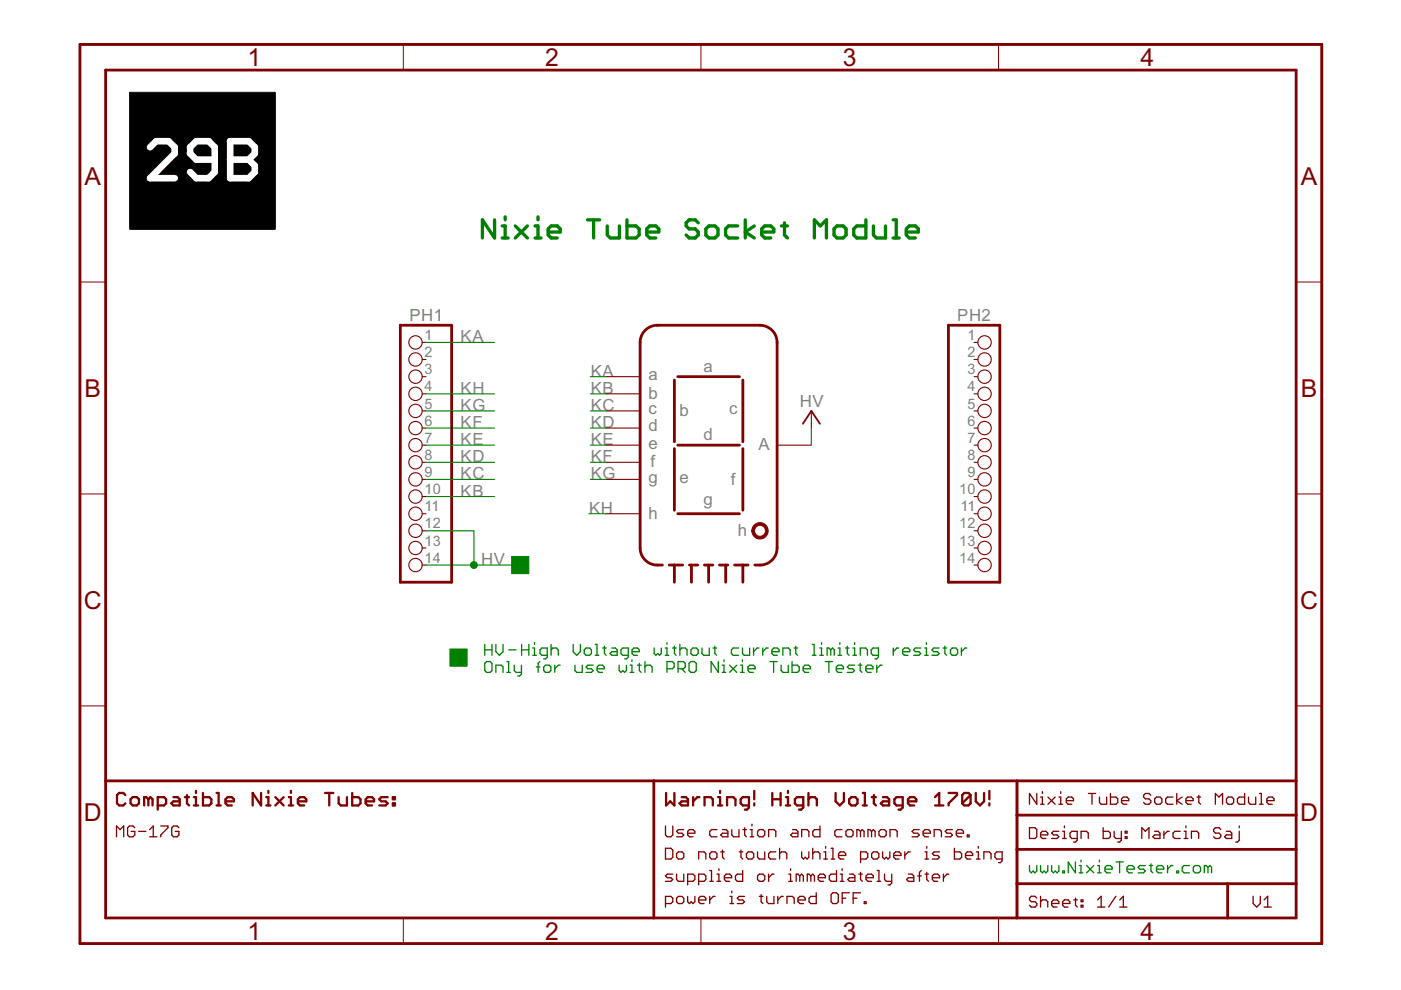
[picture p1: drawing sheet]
<svg xmlns="http://www.w3.org/2000/svg" width="297mm" height="210mm" viewBox="0 0 297 210" stroke-linecap="round" stroke-linejoin="round" font-family="sans-serif">
<defs><g id="words">
<g font-size="5.9" fill="#800000">
<text x="52.5" y="14">1</text>
<text x="115.6" y="14">2</text>
<text x="178.7" y="14">3</text>
<text x="241.8" y="14">4</text>
<text x="17.9" y="39.2">A</text>
<text x="275.8" y="39.2">A</text>
<text x="17.9" y="84.1">B</text>
<text x="275.8" y="84.1">B</text>
<text x="17.8" y="129.1">C</text>
<text x="275.6" y="129.1">C</text>
<text x="17.8" y="174">D</text>
<text x="275.6" y="174">D</text>
<text x="52.5" y="199.2">1</text>
<text x="115.6" y="199.2">2</text>
<text x="178.7" y="199.2">3</text>
<text x="241.8" y="199.2">4</text>
</g>
<g font-size="4" fill="#808080">
<text x="86.8" y="68.1">PH1</text>
<text x="203" y="68.1">PH2</text>
<text x="97.6" y="72.6">KA</text>
<text x="97.6" y="83.5">KH</text>
<text x="125.2" y="79.9">KA</text>
<text x="125.2" y="83.5">KB</text>
<text x="137.5" y="80.6">a</text>
<text x="149.1" y="78.8">a</text>
<text x="97.6" y="87.1">KG</text>
<text x="125.2" y="87.1">KC</text>
<text x="137.5" y="84.6">b</text>
<text x="137.5" y="87.9">c</text>
<text x="144.1" y="88.2">b</text>
<text x="154.6" y="87.9">c</text>
<text x="169.6" y="86.2">HV</text>
<text x="97.6" y="90.8">KF</text>
<text x="97.6" y="94.4">KE</text>
<text x="125.2" y="90.8">KD</text>
<text x="125.2" y="94.4">KE</text>
<text x="137.5" y="91.5">d</text>
<text x="137.5" y="95.1">e</text>
<text x="149.1" y="93.3">d</text>
<text x="160.8" y="95.5">A</text>
<text x="97.6" y="101.7">KC</text>
<text x="97.6" y="98">KD</text>
<text x="125.2" y="98">KF</text>
<text x="125.2" y="101.7">KG</text>
<text x="137.9" y="99.1">f</text>
<text x="97.6" y="105.3">KB</text>
<text x="137.5" y="102.4">g</text>
<text x="144.1" y="102.4">e</text>
<text x="149.1" y="107.1">g</text>
<text x="155" y="102.7">f</text>
<text x="124.9" y="108.9">KH</text>
<text x="137.5" y="110">h</text>
<text x="156.4" y="113.6">h</text>
<text x="102" y="119.8">HV</text>
</g>
<g font-size="3.4" fill="#808080">
<text x="90" y="72.1">1</text>
<text x="90" y="75.7">2</text>
<text x="205.1" y="72.1">1</text>
<text x="205.1" y="75.7">2</text>
<text x="90" y="79.4">3</text>
<text x="90" y="83">4</text>
<text x="205.1" y="79.4">3</text>
<text x="205.1" y="83">4</text>
<text x="90" y="86.6">5</text>
<text x="205.1" y="86.6">5</text>
<text x="90" y="90.2">6</text>
<text x="90" y="93.9">7</text>
<text x="205.1" y="90.2">6</text>
<text x="205.1" y="93.9">7</text>
<text x="90" y="97.5">8</text>
<text x="90" y="101.1">9</text>
<text x="205.1" y="97.5">8</text>
<text x="205.1" y="101.1">9</text>
<text x="90" y="104.8">10</text>
<text x="203.4" y="104.8">10</text>
<text x="90" y="108.4">11</text>
<text x="90" y="112">12</text>
<text x="203.4" y="112">12</text>
<text x="203.6" y="108.4">11</text>
<text x="90" y="115.7">13</text>
<text x="90" y="119.3">14</text>
<text x="203.4" y="115.7">13</text>
<text x="203.4" y="119.3">14</text>
</g>
</g></defs>
<g fill="none" stroke="#800000" stroke-width=".59">
<path d="M17 9.4h263.2v190.7h-263.2zM22.4 14.9h252.4v179.7h-252.4zM84.9 69h10.9v54.4h-10.9zM143.7 79.9h13.1M201.1 69h10.9v54.4h-10.9zM143 80.6v13.1M143 95.1v13.1M143.7 94.4h13.1M157.5 80.6v13.1M157.5 95.1v13.1M140.4 119.8a3.8 3.8 0 0 1-4.7-3.6v-43.6a3.7 3.7 0 0 1 3.6-3.6h21.8a3.6 3.6 0 0 1 3.7 3.6v43.6a3.8 3.8 0 0 1-4.8 3.6M141.9 119.8h2.8"/>
<path d="M143 119.8v3.6M143.7 108.9h13.1M146.2 119.8h1.7M146.6 119.8v3.6M149.4 119.8h1.7M150.2 119.8v3.6M152.5 119.8h1.8M153.9 119.8v3.6M155.7 119.8h2.9M157.5 119.8v3.6M22.4 165.6h252.4M138.6 165.6v29"/>
<path d="M215.6 165.6v29M215.6 172.8h59.2M215.6 180.1h59.2M215.6 187.4h59.2M260.3 187.4v7.2"/>
</g>
<g fill="none" stroke="#800000" stroke-width=".28">
<path d="M24.7 177.4v-2.3l.8 .8 .7-.8v2.3M28.6 175.5l-.4-.4h-.8l-.3 .4v1.5l.3 .4h.8l.4-.4v-.7h-.8M29.4 176.3h1.5M31.7 177.4h1.6M31.7 175.9l.8-.8v2.3M34.1 175.1h1.5v.4l-1.5 1.5v.4M37.9 175.5l-.4-.4h-.7l-.4 .4v1.5l.4 .4h.7l.4-.4v-.7h-.7M141.1 175.1v1.9l.4 .4h.7l.4-.4v-1.9M141.1 179.9h1.1l.4 .3v1.6l-.4 .3h-1.1zM145 175.9h-1.2l-.4 .4 .4 .4h.8l.4 .3-.4 .4h-1.2M145.8 176.7h1.5v-.4l-.4-.4h-.7l-.4 .4v.7l.4 .4h.7M152 175.9h-1.1l-.4 .4v.7l.4 .4h1.1"/>
<path d="M153.2 175.9h.7l.4 .4v1.1h-1.1l-.4-.4 .4-.3h1.1M155.2 175.9v1.1l.3 .4h1.2v-1.5M157.5 175.9h.8M157.9 175.5v1.5l.4 .4M159 177.4h.8M159 175.9h.4v1.5M159.4 174.8v.3M160.6 176.3l.4-.4h.8l.3 .4v.7l-.3 .4h-.8l-.4-.4zM163 177.4v-1.5h1.1l.4 .4v1.1M165.3 179.9v2.2M168 175.9h.8l.4 .4v1.1h-1.2l-.4-.4 .4-.3h1.2M170 177.4v-1.5h1.1l.4 .4v1.1"/>
<path d="M172.3 179.9v2.2M173.8 175.1v2.3h-1.1l-.4-.4v-.7l.4-.4h1.1M175 179.5v.4M176.2 179.9h.4v2.2M178.5 175.9h-1.1l-.4 .4v.7l.4 .4h1.1M179.3 176.3l.4-.4h.8l.4 .4v.7l-.4 .4h-.8l-.4-.4zM182.4 176.3l-.3-.4h-.4v1.5M182.4 176.3v1.1M182.4 176.3l.4-.4 .4 .4v1.1M184.8 176.3l-.4-.4h-.4v1.5M184.8 176.3v1.1M184.8 176.3l.4-.4 .3 .4v1.1"/>
<path d="M186.4 176.3l.4-.4h.7l.4 .4v.7l-.4 .4h-.7l-.4-.4zM188.7 177.4v-1.5h1.1l.4 .4v1.1M194.9 175.9h-1.1l-.4 .4 .4 .4h.7l.4 .3-.4 .4h-1.1M195.7 176.7h1.6v-.4l-.4-.4h-.8l-.4 .4v.7l.4 .4h.8M196.5 179.5v.4M198.1 177.4v-1.5h1.1l.4 .4v1.1M201.9 175.9h-1.1l-.4 .4 .4 .4h.7l.4 .3-.4 .4h-1.1M202.4 179.9v2.2h1.1l.4-.3v-.8l-.4-.4h-1.1M202.8 176.7h1.5v-.4l-.4-.4h-.8l-.3 .4v.7l.3 .4h.8M205.1 177h.4v.4h-.4zM207.4 179.5v.4M218.3 175.5h1.1l.4 .4v1.5l-.4 .4h-1.1z"/>
<path d="M219.8 168.2v2.3l-1.5-2.3v2.3M220.6 169h.4v1.5M220.6 170.5h.8M220.6 177h1.5v-.4l-.3-.3h-.8l-.4 .3v.8l.4 .4h.8M221 167.9v.3M222.2 169l1.5 1.5M223.7 169l-1.5 1.5M224.5 176.3h-1.1l-.4 .3 .4 .4h.7l.4 .4-.4 .4h-1.1M224.5 169h.4v1.5M224.5 170.5h.8M224.9 167.9v.3M225.3 177.8h.8"/>
<path d="M225.3 176.3h.4v1.5M225.7 175.1v.4M226.1 169.8h1.5v-.4l-.4-.4h-.7l-.4 .4v.7l.4 .4h.7M228.4 177.8h-1.2l-.3-.4v-.8l.3-.3h1.2v1.9l-.4 .3h-.4M229.2 177.8v-1.5h1.2l.3 .3v1.2M230.8 168.2h1.5M231.5 168.2v2.3M233.1 169v1.1l.4 .4h1.1v-1.5M233.9 175.5v2.3h1.1l.4-.4v-.8l-.4-.3h-1.1M235.4 168.2v2.3h1.2l.4-.4v-.7l-.4-.4h-1.2M236.2 176.3v1.1l.4 .4h1.1M237.7 176.3v1.9l-.3 .3h-.4"/>
<path d="M237.8 169.8h1.5v-.4l-.4-.4h-.7l-.4 .4v.7l.4 .4h.7M238.6 177.4h.4v.4h-.4zM238.6 176.3h.4v.3h-.4zM242.1 177.8v-2.3l.7 .8 .8-.8v2.3M244 168.6l-.4-.4h-.8l-.3 .4v.4l.3 .4h.8l.4 .4v.3l-.4 .4h-.8l-.3-.4M244.8 176.3h.8l.3 .3v1.2h-1.1l-.4-.4 .4-.4h1.1M245.2 169h.8l.3 .4v.7l-.3 .4h-.8l-.4-.4v-.7zM246.8 176.3v1.5M247.9 176.3h-.4l-.7 .7M248.7 169h-1.2l-.4 .4v.7l.4 .4h1.2M249.5 168.2v2.3M250.2 176.3h-1.1l-.4 .3v.8l.4 .4h1.1"/>
<path d="M250.6 169l-1.1 .8 1.1 .7M251.1 176.3h.3v1.5M251.1 177.8h.7M251.4 169.8h1.6v-.4l-.4-.4h-.8l-.4 .4v.7l.4 .4h.8M251.4 175.1v.4M252.6 177.8v-1.5h1.2l.3 .3v1.2M253.8 169h.8M254.2 168.6v1.5l.4 .4M257.7 170.5v-2.3l.7 .8 .8-.8v2.3M258.8 175.9l-.4-.4h-.7l-.4 .4v.4l.4 .3h.7l.4 .4v.4l-.4 .4h-.7l-.4-.4M260 176.3h.8l.4 .3v1.2h-1.2l-.4-.4 .4-.4h1.2M260.4 169h.8l.4 .4v.7l-.4 .4h-.8l-.4-.4v-.7z"/>
<path d="M262.7 176.3v1.9l-.3 .3h-.4M262.7 175.1v.4M263.9 168.2v2.3h-1.2l-.3-.4v-.7l.3-.4h1.2M264.7 169v1.1l.4 .4h1.1v-1.5M267 170.5h.8M267 168.2h.4v2.3M268.6 169.8h1.5v-.4l-.4-.4h-.7l-.4 .4v.7l.4 .4h.7M141.1 191.6h1.1l.4-.4v-.8l-.4-.3h-1.1v2.2M142.6 185.3h-1.1l-.4 .4 .4 .4h.7l.4 .4-.4 .4h-1.1M143.4 181l.4-.4h.8l.4 .4v.8l-.4 .3h-.8l-.4-.3zM143.4 185.3v1.2l.4 .4h1.2v-1.6M143.4 190.4l.4-.3h.8l.4 .3v.8l-.4 .4h-.8l-.4-.4z"/>
<path d="M145.8 186.9h1.1l.4-.4v-.8l-.4-.4h-1.1v2.3M145.8 190.1v1.1l.4 .4 .4-.4 .3 .4 .4-.4v-1.1M148.1 186.9h1.2l.3-.4v-.8l-.3-.4h-1.2v2.3M148.1 182.1v-1.5h1.2l.3 .4v1.1M148.1 190.8h1.5v-.4l-.3-.3h-.8l-.4 .3v.8l.4 .4h.8M150.5 190.1v1.5M150.5 186.9h.7M150.5 184.6h.4v2.3M150.9 180.6h.7l.4 .4v.8l-.4 .3h-.7l-.4-.3v-.8zM151.6 190.1h-.4l-.7 .7M152 186.9h.8M152 185.3h.4v1.6"/>
<path d="M152.4 184.2v.4M152.8 180.6h.8M153.2 180.2v1.6l.4 .3M153.6 186.1h1.5v-.4l-.4-.4h-.7l-.4 .4v.8l.4 .4h.7M154.8 190.1h.4v1.5M154.8 191.6h.7M155.2 188.9v.4M156.7 180.6h.8M157.1 180.2v1.6l.4 .3M157.5 184.6v2.3h-1.2l-.4-.4v-.8l.4-.4h1.2M157.8 190.1h-1.1l-.4 .3 .4 .4h.8l.3 .4-.3 .4h-1.2M158.3 181l.3-.4h.8l.4 .4v.8l-.4 .3h-.8l-.3-.3z"/>
<path d="M160.6 180.6v1.2l.4 .3h1.1v-1.5M160.6 185.7l.4-.4h.8l.3 .4v.8l-.3 .4h-.8l-.4-.4zM161 190.1h.8M161.4 189.7v1.5l.4 .4M162.6 190.1v1.1l.3 .4h1.2v-1.5M163 185.3v1.6M164.1 185.3h-.4l-.7 .8M164.5 180.6h-1.2l-.3 .4v.8l.3 .3h1.2M164.9 190.1v1.5M165.3 181l.4-.4h.7l.4 .4v1.1M166.1 190.1h-.4l-.8 .7M166.9 191.6v-1.5h1.1l.4 .3v1.2"/>
<path d="M167.2 186.9h.8M167.2 185.3h.4v1.6M167.6 184.2v.4M169.2 190.8h1.5v-.4l-.4-.3h-.7l-.4 .3v.8l.4 .4h.7M169.6 185.7l-.4-.4h-.4v1.6M169.6 185.7v1.2M169.6 185.7l.3-.4 .4 .4v1.2M170 180.6v1.2l.3 .3 .4-.3 .4 .3 .4-.3v-1.2M171.9 185.7l-.4-.4h-.3v1.6M171.9 185.7v1.2M171.9 185.7l.4-.4 .4 .4v1.2M172.3 181l.4-.4h.8l.3 .4v1.1"/>
<path d="M173.1 189.3v2.3h-1.2l-.4-.4v-.8l.4-.3h1.2M173.5 186.1h1.5v-.4l-.4-.4h-.7l-.4 .4v.8l.4 .4h.7M174.7 182.1h.7M174.7 180.6h.3v1.5M176.2 182.1h.8M176.2 189.7l.4-.4h.8l.3 .4v1.5l-.3 .4h-.8l-.4-.4zM177.4 184.6v2.3h-1.2l-.4-.4v-.8l.4-.4h1.2M177.8 181.4h1.5v-.4l-.4-.4h-.7l-.4 .4v.8l.4 .3h.7M178.2 186.9h.7M178.2 185.3h.3v1.6M178.5 184.2v.4M178.6 190.4h.7"/>
<path d="M180.1 189.3h-1.5v2.3M180.1 185.3h.8l.4 .4v1.2h-1.2l-.4-.4 .4-.4h1.2M180.9 190.4h.8M182.1 185.3h.7M182.4 189.3h-1.5v2.3M182.5 182.1h1.1l.4-.3v-.8l-.4-.4h-1.1v2.3M182.5 185v1.5l.3 .4M183.2 191.2h.4v.4h-.4zM183.6 186.1h1.6v-.4l-.4-.4h-.8l-.4 .4v.8l.4 .4h.8M184.8 181l.4-.4h.7l.4 .4v.8l-.4 .3h-.7l-.4-.3zM186 184.6h.4v2.3M186 186.9h.7"/>
<path d="M187.1 180.6v1.2l.4 .3 .4-.3 .4 .3 .4-.3v-1.2M187.5 185.3v1.2l.4 .4h1.2M189.1 185.3v1.9l-.4 .4h-.4M189.5 181.4h1.5v-.4l-.4-.4h-.7l-.4 .4v.8l.4 .3h.7M191.8 180.6v1.5M192.6 185.3h.8l.3 .4v1.2h-1.1l-.4-.4 .4-.4h1.1M193 180.6h-.4l-.8 .8M194.6 185.7h.7M195.3 184.6l-.4 .4v1.9M196.1 182.1h.8M196.1 180.6h.4v1.5M196.1 185.3h.8"/>
<path d="M196.5 185v1.5l.4 .4M197.7 186.1h1.5v-.4l-.4-.4h-.7l-.4 .4v.8l.4 .4h.7M199.2 180.6h-1.1l-.4 .4 .4 .4h.7l.4 .4-.4 .3h-1.1M200 185.3v1.6M201.2 185.3h-.4l-.8 .8M204.7 181.4h1.5v-.4l-.4-.4h-.7l-.4 .4v.8l.4 .3h.7M207 182.1h.8M207 180.6h.4v1.5M208.6 182.1v-1.5h1.1l.4 .4v1.1M212.5 182.1h-1.2l-.4-.3v-.8l.4-.4h1.2v1.9l-.4 .4h-.4M219.8 190.4l-.4-.4h-.7l-.4 .4v.4l.4 .4h.7l.4 .4v.3l-.4 .4h-.7l-.4-.4M220.6 190v2.3"/>
<path d="M220.6 191.2l.4-.4h.8l.3 .4v1.1M223 191.6h1.5v-.4l-.4-.4h-.7l-.4 .4v.7l.4 .4h.7M225.3 191.6h1.5v-.4l-.4-.4h-.7l-.4 .4v.7l.4 .4h.7M227.6 190.8h.8M228 190.4v1.5l.4 .4M229.2 190.8h.4v.4h-.4zM229.2 191.9h.4v.4h-.4zM232.7 192.3h1.6M232.7 190.8l.8-.8v2.3M236.6 190l-1.5 2.3M237.4 192.3h1.5M237.4 190.8l.8-.8v2.3"/>
<path d="M265.7 190v1.6l.7 .7 .8-.7v-1.6M268 190.8l.8-.8v2.3M268 192.3h1.5"/>
</g>
<g fill="none" stroke="#800000" stroke-width=".49">
<path d="M26.6 168.6l-.5-.5h-.8l-.5 .5v1.7l.5 .5h.8l.5-.5M28.1 169h.9l.5 .5v.8l-.5 .5h-.9l-.4-.5v-.8zM31.5 169.5l-.5-.5h-.4v1.8M31.5 169.5v1.3M31.5 169.5l.4-.5 .4 .5v1.3M33.4 170.8h1.4l.4-.5v-.8l-.4-.5h-1.4v2.7M36.8 169h.9l.4 .5v1.3h-1.3l-.5-.5 .5-.4h1.3M39.2 169h.9M39.6 168.6v1.7l.5 .5M41.1 169h.5v1.8M41.1 170.8h.9M41.6 167.7v.4"/>
<path d="M43 168.1v2.7h1.4l.4-.5v-.8l-.4-.5h-1.4M45.9 170.8h.9M45.9 168.1h.5v2.7M47.8 169.9h1.8v-.4l-.5-.5h-.8l-.5 .5v.8l.5 .5h.8M55.4 168.1v2.7l-1.8-2.7v2.7M56.5 169h.4v1.8M56.5 170.8h.8M56.9 167.7v.4M58.4 169l1.7 1.8M60.1 169l-1.7 1.8M61.2 169h.5v1.8M61.2 170.8h.9"/>
<path d="M61.7 167.7v.4M63.2 169.9h1.7v-.4l-.4-.5h-.9l-.4 .5v.8l.4 .5h.9M68.9 168.1h1.8M69.8 168.1v2.7M71.8 169v1.3l.4 .5h1.4v-1.8M74.7 168.1v2.7h1.3l.4-.5v-.8l-.4-.5h-1.3M77.5 169.9h1.8v-.4l-.4-.5h-.9l-.5 .5v.8l.5 .5h.9M82.2 169h-1.3l-.5 .5 .5 .4h.8l.5 .4-.5 .5h-1.3M83.3 169h.4v.5h-.4zM83.3 170.3h.4v.5h-.4zM141.2 168.1v2.7l.9-.9 .9 .9v-2.7M144.5 169h.9l.5 .5v1.3h-1.4l-.4-.5 .4-.4h1.4"/>
<path d="M147 169v1.8M148.3 169h-.5l-.8 .9M149.4 170.8v-1.8h1.3l.4 .5v1.3M152.2 169h.5v1.8M152.2 170.8h.9M152.7 167.7v.4M154.2 170.8v-1.8h1.3l.4 .5v1.3M158.8 170.8h-1.3l-.5-.5v-.8l.5-.5h1.3v2.2l-.4 .5h-.5M159.9 167.7v1.8M159.9 170.3v.5M163.7 168.1v2.7M163.7 169.5h1.8"/>
<path d="M165.5 168.1v2.7M166.6 169h.5v1.8M166.6 170.8h.9M167.1 167.7v.4M170.3 170.8h-1.3l-.5-.5v-.8l.5-.5h1.3v2.2l-.4 .5h-.5M171.4 169.5l.5-.5h.8l.5 .5v1.3M171.4 168.1v2.7M177.2 168.1v1.8l.9 .9 .8-.9v-1.8M180.5 169h.9l.4 .5v.8l-.4 .5h-.9l-.5-.5v-.8zM182.9 170.8h.9M182.9 168.1h.5v2.7M184.8 169h.9"/>
<path d="M185.3 168.6v1.7l.4 .5M187.2 169h.9l.4 .5v1.3h-1.3l-.4-.5 .4-.4h1.3M191.4 170.8h-1.3l-.5-.5v-.8l.5-.5h1.3v2.2l-.5 .5h-.4M192.5 169.9h1.8v-.4l-.5-.5h-.9l-.4 .5v.8l.4 .5h.9M198.2 170.8h1.8M198.2 169l.9-.9v2.7M201.1 168.1h1.8v.5l-1.8 1.7v.5M205.8 168.6v1.7l-.5 .5h-.9l-.4-.5M205.8 168.6l-.5-.5h-.9l-.4 .5v1.7M205.8 168.6l-1.8 1.7M206.9 168.1v1.8l.9 .9 .8-.9v-1.8M209.8 167.7v1.8"/>
<path d="M209.8 170.3v.5"/>
</g>
<g fill="none" stroke="#800000" stroke-width=".23">
<path d="M89.5 72.6h.8M89.5 76.2h.8M89.5 79.9h.8M128.4 79.9h7.3M206.5 72.6h.8M206.5 76.2h.8M206.5 79.9h.8M89.5 83.5h.8M89.5 87.1h.8M89.5 90.8h.8M89.5 94.4h.8M89.5 98h.8"/>
<path d="M128.4 83.5h7.3M128.4 87.1h7.3M128.4 90.8h7.3M128.4 94.4h7.3M128.4 98h7.3M164.8 94.4h7.2M172 87.1v3.7M206.5 83.5h.8M206.5 87.1h.8M206.5 90.8h.8M206.5 94.4h.8M206.5 98h.8"/>
<path d="M89.5 101.6h.8M89.5 105.3h.8M89.5 108.9h.8M89.5 112.5h.8M89.5 116.2h.8M89.5 119.8h.8M128.4 101.6h7.3M128.4 108.9h7.3M206.5 101.6h.8M206.5 105.3h.8M206.5 108.9h.8M206.5 112.5h.8"/>
<path d="M206.5 116.2h.8M206.5 119.8h.8"/>
<circle cx="88.1" cy="79.9" r="1.42"/>
<circle cx="88.1" cy="76.2" r="1.42"/>
<circle cx="88.1" cy="72.6" r="1.42"/>
<circle cx="208.7" cy="72.6" r="1.42"/>
<circle cx="208.7" cy="79.9" r="1.42"/>
<circle cx="208.7" cy="76.2" r="1.42"/>
<circle cx="88.1" cy="83.5" r="1.42"/>
<circle cx="88.1" cy="87.1" r="1.42"/>
<circle cx="88.1" cy="98" r="1.42"/>
<circle cx="88.1" cy="94.4" r="1.42"/>
<circle cx="88.1" cy="90.8" r="1.42"/>
<circle cx="208.7" cy="83.5" r="1.42"/>
<circle cx="208.7" cy="87.1" r="1.42"/>
<circle cx="208.7" cy="94.4" r="1.42"/>
<circle cx="208.7" cy="90.8" r="1.42"/>
<circle cx="208.7" cy="98" r="1.42"/>
<circle cx="88.1" cy="112.5" r="1.42"/>
<circle cx="88.1" cy="105.3" r="1.42"/>
<circle cx="88.1" cy="116.2" r="1.42"/>
<circle cx="88.1" cy="108.9" r="1.42"/>
<circle cx="88.1" cy="101.6" r="1.42"/>
<circle cx="88.1" cy="119.8" r="1.42"/>
<circle cx="208.7" cy="101.6" r="1.42"/>
<circle cx="208.7" cy="112.5" r="1.42"/>
<circle cx="208.7" cy="105.3" r="1.42"/>
<circle cx="208.7" cy="108.9" r="1.42"/>
<circle cx="208.7" cy="119.8" r="1.42"/>
<circle cx="208.7" cy="116.2" r="1.42"/>
</g>
<g fill="none" stroke="#800000" stroke-width=".21">
<path d="M22.4 14.9h252.4v179.7h-252.4zM85.5 9.4v5.5M148.6 9.4v5.5M211.7 9.4v5.5M17 59.8h5.4M274.8 59.8h5.4M17 104.7h5.4M274.8 104.7h5.4M17 149.7h5.4M274.8 149.7h5.4M215.8 165.6v29M215.8 172.8h59"/>
<path d="M274.8 165.6h-136.2v29M85.5 194.6v5.5M148.6 194.6v5.5M211.7 194.6v5.5M215.8 187.4h59M215.8 180.1h59M260.3 187.4v7.2"/>
</g>
<path d="M17 9.4h263.2v190.7h-263.2z" fill="none" stroke="#800000" stroke-width=".44"/>
<path d="M170.2 89.9l1.8-2.8 1.8 2.8" fill="none" stroke="#800000" stroke-width=".38"/>
<path d="M159.8 111.4a1.74 1.74 0 0 1 2.8 .2 1.74 1.74 0 0 1-1 2.6 1.74 1.74 0 0 1-2.2-1.7h.6a1.16 1.16 0 0 1 1.7-.9 1.16 1.16 0 0 1 .1 1.9 1.16 1.16 0 0 1-1.8-.7v-.3h-.6z" fill-rule="evenodd" fill="#800000" stroke="#800000" stroke-width=".21"/>
<g fill="#008000" stroke="#008000" stroke-width=".21">
<path d="M108.5 118h3.6v3.6h-3.6z"/>
<path d="M95.4 137.6h3.6v3.6h-3.6z"/>
</g>
<g fill="none" stroke="#008000" stroke-width=".7">
<path d="M104.9 46.6v3.9l-2.6-3.9v3.9M106.5 47.9h.6v2.6M106.5 50.5h1.2M107.1 46v.6M109.2 47.9l2.6 2.6M111.8 47.9l-2.6 2.6M113.4 47.9h.7v2.6M113.4 50.5h1.3M114.1 46v.6M116.2 49.2h2.6v-.7l-.6-.6h-1.3l-.7 .6v1.3l.7 .7h1.3M124.6 46.6h2.5M125.9 46.6v3.9"/>
<path d="M128.8 47.9v1.9l.6 .7h1.9v-2.6M132.9 46.6v3.9h2l.6-.7v-1.3l-.6-.6h-2M137.1 49.2h2.6v-.7l-.7-.6h-1.2l-.7 .6v1.3l.7 .7h1.2M148 47.2l-.6-.6h-1.3l-.6 .6v.7l.6 .6h1.3l.6 .7v.6l-.6 .7h-1.3l-.6-.7M149.6 48.5l.7-.6h1.3l.6 .6v1.3l-.6 .7h-1.3l-.7-.7zM156.4 47.9h-1.9l-.7 .6v1.3l.7 .7h1.9M158 46.6v3.9M159.9 47.9l-1.9 1.3 1.9 1.3M161.5 49.2h2.6v-.7l-.7-.6h-1.3l-.6 .6v1.3l.6 .7h1.3M165.7 47.9h1.3M166.3 47.2v2.6l.7 .7M172.7 50.5v-3.9l1.2 1.3 1.3-1.3v3.9"/>
<path d="M177.5 47.9h1.3l.6 .6v1.3l-.6 .7h-1.3l-.7-.7v-1.3zM183.6 46.6v3.9h-1.9l-.7-.7v-1.3l.7-.6h1.9M185.2 47.9v1.9l.6 .7h1.9v-2.6M189.4 50.5h1.2M189.4 46.6h.6v3.9M192.2 49.2h2.5v-.7l-.6-.6h-1.3l-.6 .6v1.3l.6 .7h1.3"/>
</g>
<g fill="none" stroke="#008000" stroke-width=".28">
<path d="M102.8 136.6v2.3M102.8 137.8h1.5M104.3 136.6v2.3M105.1 136.6v1.6l.8 .7 .8-.7v-1.6M107.9 137.8h1.5M110.6 137.8h1.5M110.6 136.6v2.3M112.1 136.6v2.3M112.9 137.4h.4v1.5M112.9 138.9h.8M113.3 136.2v.4M116 138.9h-1.1l-.4-.3v-.8l.4-.4h1.1v1.9l-.3 .4h-.4"/>
<path d="M116.8 136.6v2.3M116.8 137.8l.4-.4h.8l.4 .4v1.1M121.5 136.6v1.6l.8 .7 .7-.7v-1.6M124.2 137.4h.8l.4 .4v.8l-.4 .3h-.8l-.3-.3v-.8zM126.2 136.6h.4v2.3M126.2 138.9h.8M127.8 137.4h.7M128.1 137v1.6l.4 .3M129.7 137.4h.8l.4 .4v1.1h-1.2l-.4-.3 .4-.4h1.2M133.2 138.9h-1.2l-.3-.3v-.8l.3-.4h1.2v1.9l-.4 .4h-.4M134 139.9v.4M134 138.2h1.5v-.4l-.4-.4h-.7l-.4 .4v.8l.4 .3h.7"/>
<path d="M138.7 137.4v1.2l.4 .3 .3-.3 .4 .3 .4-.3v-1.2M141 137.4h.4v1.5M141 138.9h.8M141.4 136.2v.4M142.6 137.4h.8M143 137v1.6l.4 .3M144.1 137.8l.4-.4h.8l.4 .4v1.1M144.1 136.6v2.3M146.9 137.4h.7l.4 .4v.8l-.4 .3h-.7l-.4-.3v-.8zM148.8 137.4v1.2l.4 .3h1.2v-1.5M151.2 137.4h.7M151.6 137v1.6l.3 .3"/>
<path d="M153.5 139.9v.4M156.6 137.4h-1.2l-.3 .4v.8l.3 .3h1.2M157.4 139.9v.4M157.4 137.4v1.2l.4 .3h1.1v-1.5M159.8 137.4v1.5M160.9 137.4h-.4l-.7 .8M161.7 137.4v1.5M162.9 137.4h-.4l-.8 .8M163.7 138.2h1.5v-.4l-.4-.4h-.8l-.3 .4v.8l.3 .3h.8M166 138.9v-1.5h1.2l.3 .4v1.1M168.3 137.4h.8M168.7 137v1.6l.4 .3"/>
<path d="M172.2 138.9h.8M172.2 136.6h.4v2.3M173.8 137.4h.4v1.5M173.8 138.9h.8M174.2 136.2v.4M176.1 137.8l-.4-.4h-.3v1.5M176.1 137.8v1.1M176.1 137.8l.4-.4 .4 .4v1.1M177.7 137.4h.4v1.5M177.7 138.9h.8M178.1 136.2v.4M179.3 137.4h.7"/>
<path d="M179.6 137v1.6l.4 .3M180.8 137.4h.4v1.5M180.8 138.9h.8M181.2 136.2v.4M182.4 138.9v-1.5h1.1l.4 .4v1.1M186.2 138.9h-1.1l-.4-.3v-.8l.4-.4h1.1v1.9l-.3 .4h-.4M189.4 137.4v1.5M190.5 137.4h-.3l-.8 .8M191.4 138.2h1.5v-.4l-.4-.4h-.8l-.3 .4v.8l.3 .3h.8M195.2 137.4h-1.1l-.4 .4 .4 .4h.7l.4 .4-.4 .3h-1.1M196 137.4h.4v1.5M196 138.9h.8"/>
<path d="M196.4 136.2v.4M199.1 137.4h-1.1l-.4 .4 .4 .4h.8l.3 .4-.3 .3h-1.2M199.9 137.4h.8M200.3 137v1.6l.4 .3M201.9 137.4h.7l.4 .4v.8l-.4 .3h-.7l-.4-.3v-.8zM203.8 137.4v1.5M205 137.4h-.4l-.8 .8M103.2 140.3h.7l.4 .4v1.5l-.4 .4h-.7l-.4-.4v-1.5zM105.1 142.6v-1.6h1.2l.4 .4v1.2M107.5 140.3h.3v2.3M107.5 142.6h.7M109 141v1.2l.4 .4h1.2"/>
<path d="M110.6 141v1.9l-.4 .4h-.4M113.7 141.4h.8M114.5 140.3l-.4 .4v1.9M115.7 141h.7l.4 .4v.8l-.4 .4h-.7l-.4-.4v-.8zM117.6 141v1.6M118.8 141h-.4l-.8 .8M121.9 141v1.2l.4 .4h1.1v-1.6M125.8 141h-1.2l-.4 .4 .4 .4h.8l.4 .4-.4 .4h-1.2M126.6 141.8h1.5v-.4l-.4-.4h-.7l-.4 .4v.8l.4 .4h.7M131.3 141v1.2l.4 .4 .3-.4 .4 .4 .4-.4v-1.2M133.6 142.6h.8M133.6 141h.4v1.6"/>
<path d="M135.2 141h.7M135.6 140.7v1.5l.3 .4M136.7 141.4l.4-.4h.8l.4 .4v1.2M136.7 140.3v2.3M141.4 141.8h1.2l.3-.4v-.7l-.3-.4h-1.2v2.3M143.8 141.8h1.1l.4-.4v-.7l-.4-.4h-1.1v2.3M144.5 141.8l.8 .8M146.5 140.3h.7l.4 .4v1.5l-.4 .4h-.7l-.4-.4v-1.5zM152.3 140.3v2.3l-1.5-2.3v2.3M153.1 142.6h.8M153.1 141h.4v1.6M154.7 141l1.5 1.6"/>
<path d="M156.2 141l-1.5 1.6M157 142.6h.8M157 141h.4v1.6M158.6 141.8h1.5v-.4l-.4-.4h-.7l-.4 .4v.8l.4 .4h.7M163.3 140.3h1.5M164 140.3v2.3M165.6 141v1.2l.4 .4h1.1v-1.6M167.9 140.3v2.3h1.2l.4-.4v-.8l-.4-.4h-1.2M170.3 141.8h1.5v-.4l-.4-.4h-.7l-.4 .4v.8l.4 .4h.7M175 140.3h1.5M175.7 140.3v2.3M177.3 141.8h1.5v-.4l-.3-.4h-.8l-.4 .4v.8l.4 .4h.8"/>
<path d="M181.2 141h-1.2l-.4 .4 .4 .4h.8l.4 .4-.4 .4h-1.2M182 141h.8M182.4 140.7v1.5l.4 .4M183.6 141.8h1.5v-.4l-.4-.4h-.8l-.3 .4v.8l.3 .4h.8M185.9 141v1.6M187 141h-.4l-.7 .8M218.3 183.5v1.2l.4 .4 .3-.4 .4 .4 .4-.4v-1.2M220.6 183.5v1.2l.4 .4 .4-.4 .4 .4 .3-.4v-1.2M223 183.5v1.2l.4 .4 .3-.4 .4 .4 .4-.4v-1.2M225.3 184.7h.4v.4h-.4zM228 182.8v2.3l-1.5-2.3v2.3M228.8 185.1h.8"/>
<path d="M228.8 183.5h.4v1.6M229.2 182.4v.4M230.4 183.5l1.5 1.6M231.9 183.5l-1.5 1.6M232.7 185.1h.8M232.7 183.5h.4v1.6M233.1 182.4v.4M234.3 184.3h1.5v-.4l-.4-.4h-.7l-.4 .4v.8l.4 .4h.7M236.6 182.8h1.5M237.4 182.8v2.3M239 184.3h1.5v-.4l-.4-.4h-.8l-.3 .4v.8l.3 .4h.8M242.8 183.5h-1.1l-.4 .4 .4 .4h.7l.4 .4-.4 .4h-1.1"/>
<path d="M243.6 183.5h.8M244 183.1v1.6l.4 .4M245.2 184.3h1.5v-.4l-.4-.4h-.7l-.4 .4v.8l.4 .4h.7M247.5 183.5v1.6M248.7 183.5h-.4l-.8 .8M249.5 184.7h.4v.4h-.4zM252.2 183.5h-1.2l-.3 .4v.8l.3 .4h1.2M253 183.9l.4-.4h.7l.4 .4v.8l-.4 .4h-.7l-.4-.4zM256.1 183.9l-.4-.4h-.4v1.6M256.1 183.9v1.2M256.1 183.9l.4-.4 .4 .4v1.2"/>
</g>
<g fill="none" stroke="#008000" stroke-width=".23">
<path d="M90.3 72.6h14.5M125.2 79.9h3.2M90.3 87.1h14.5M90.3 98h14.5M90.3 90.8h14.5M90.3 83.5h14.5M90.3 94.4h14.5M125.2 87.1h3.2M125.2 98h3.2M125.2 90.8h3.2M125.2 83.5h3.2M125.2 94.4h3.2"/>
<path d="M172 90.8v3.6M90.3 101.6h14.5M90.3 119.8h18.2M90.3 112.5h10.2v7.3M90.3 105.3h14.5M124.8 108.9h3.6M125.2 101.6h3.2"/>
</g>
<circle cx="100.5" cy="119.8" r=".72" fill="#008000" stroke="#008000" stroke-width=".21"/>
<path d="M27.5 19.6h30.9v29h-30.9z" fill="#000" stroke="#000" stroke-width=".21"/>
<path d="M31.8 31.2l1.3-1.3h2.6l1.3 1.3v1.3l-5.2 5.3h5.2M45.5 33.8h-3.9l-1.3-1.3v-1.3l1.3-1.3h2.6l1.3 1.3v5.3l-1.3 1.3h-2.6l-1.3-1.3M48.8 29.9h3.9l1.3 1.3v1.3l-1.3 1.3 1.3 1.4v1.3l-1.3 1.3h-3.9zM48.8 33.8h3.9" fill="none" stroke="#fff" stroke-width="1.4"/>
<use href="#words"/>
</svg>
